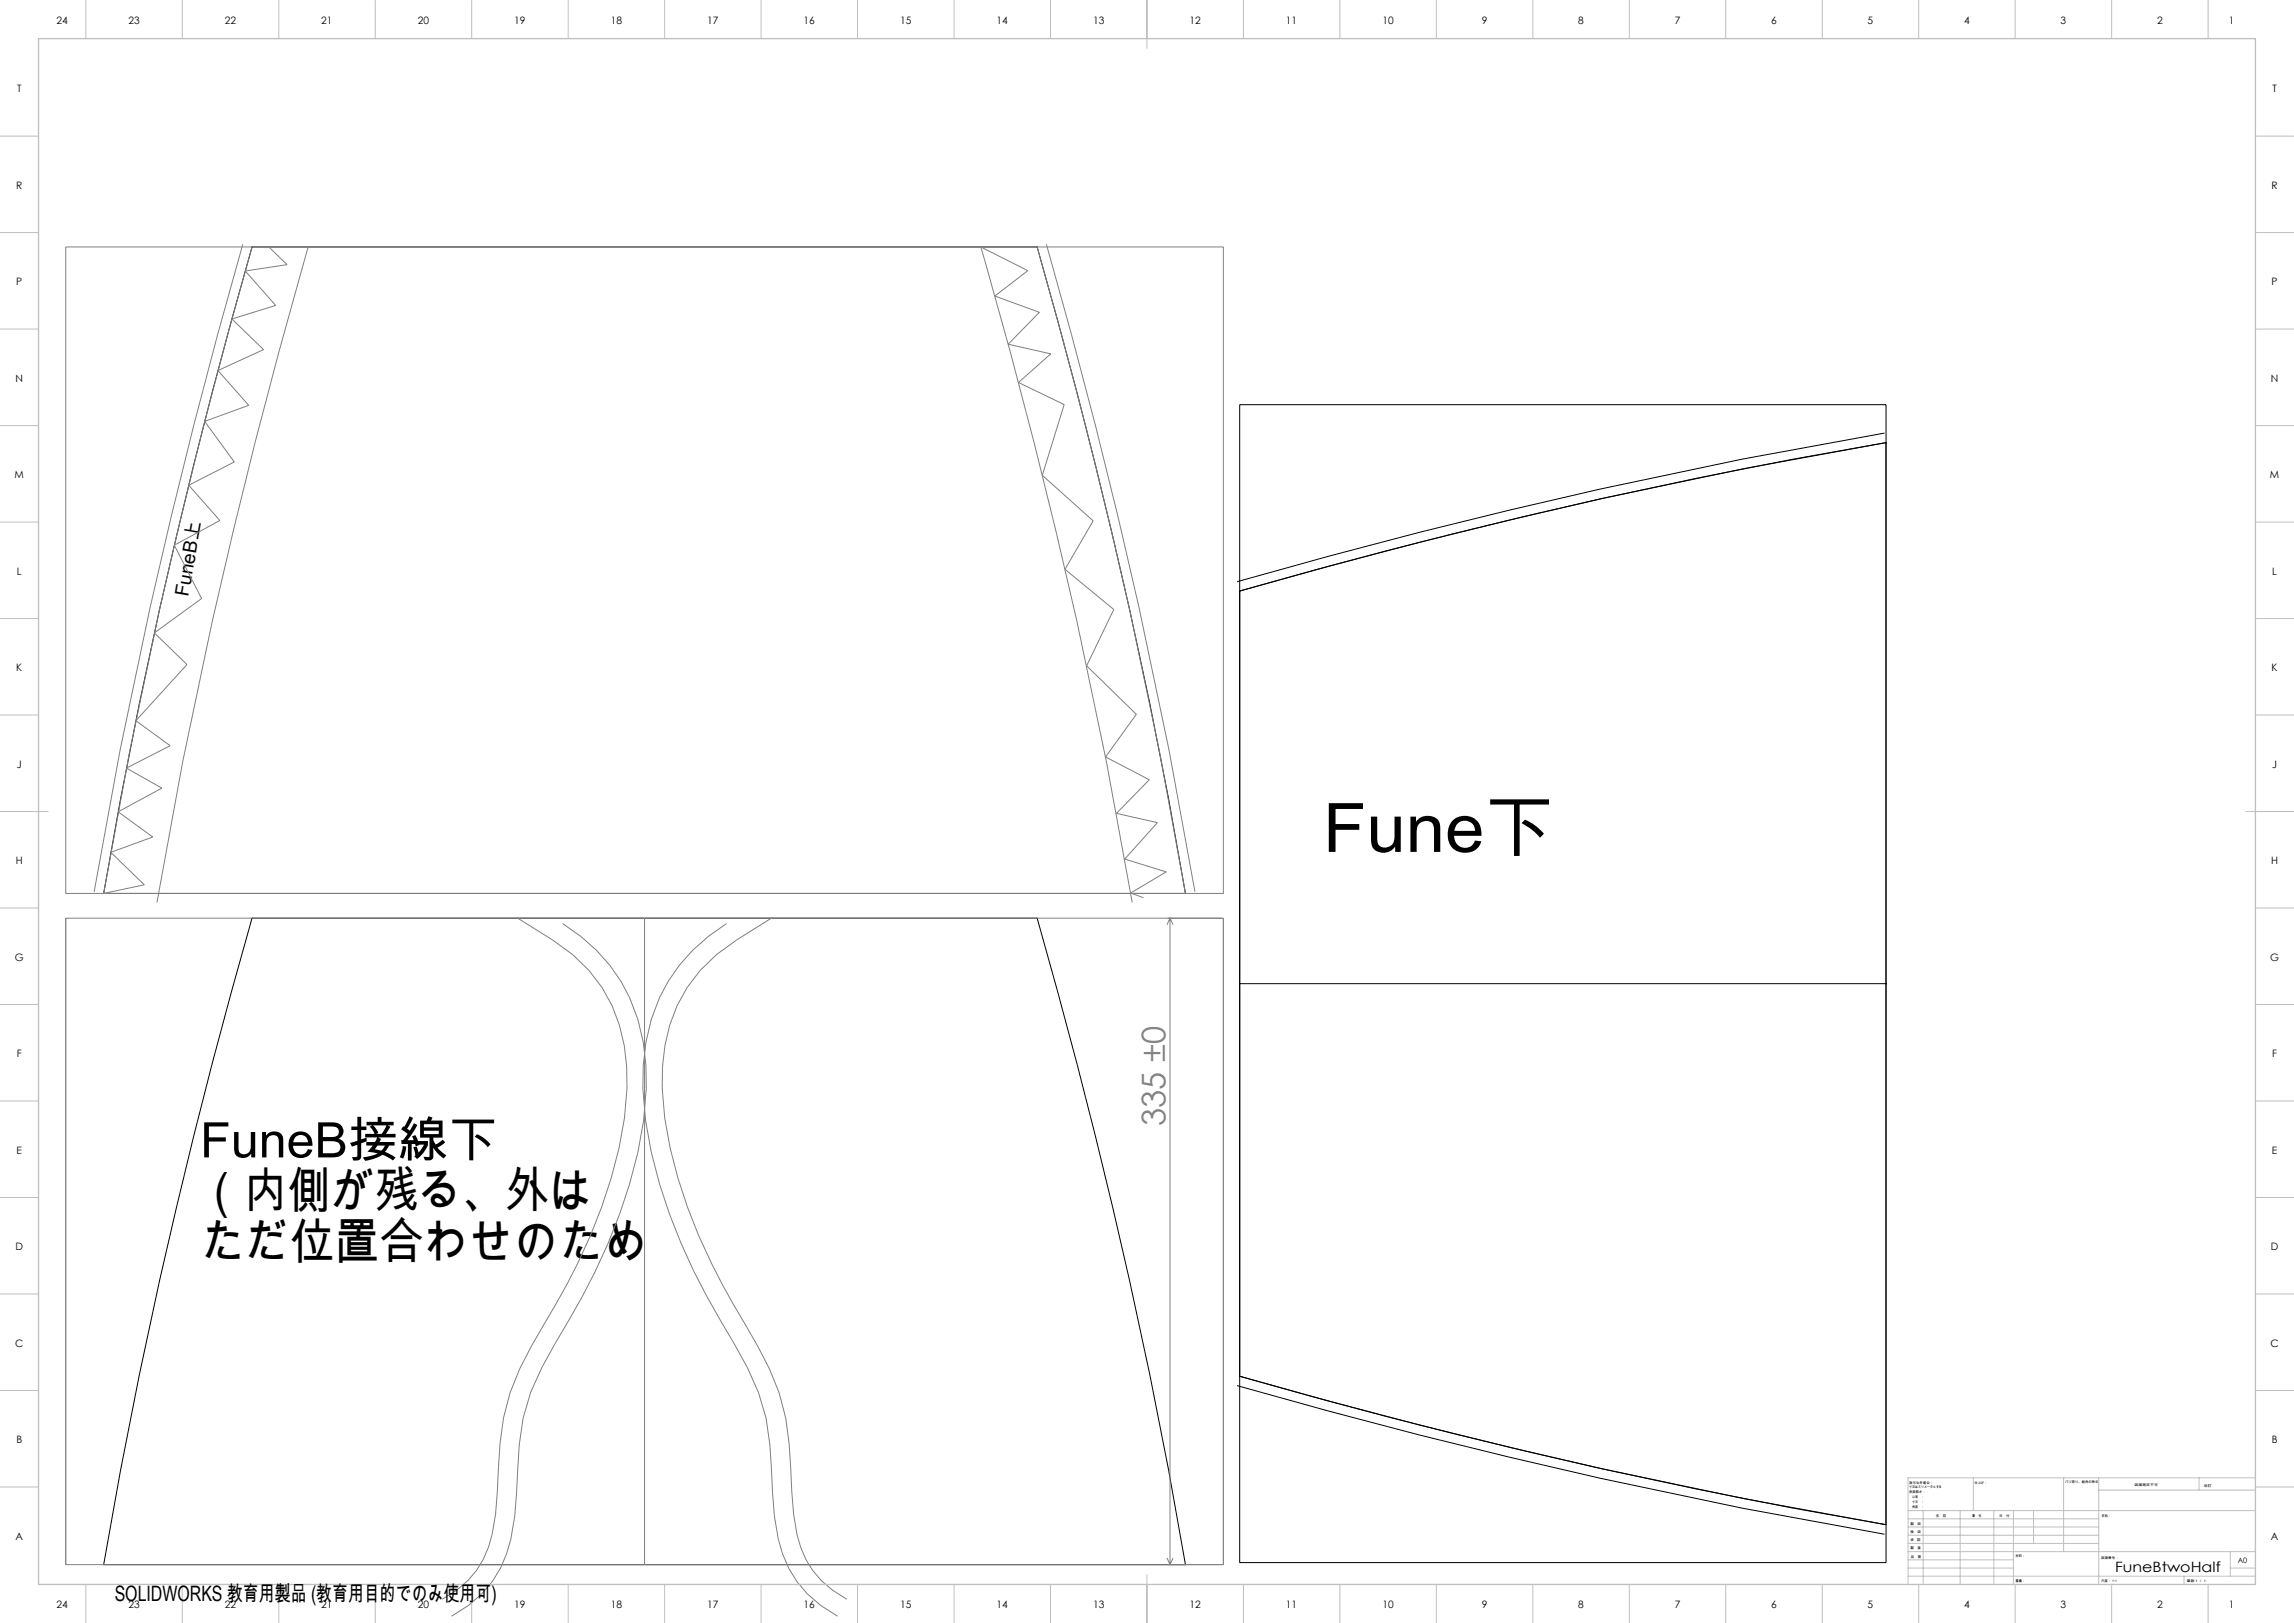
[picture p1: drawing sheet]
<svg xmlns="http://www.w3.org/2000/svg" width="1189mm" height="841mm" viewBox="0 0 1189 841" stroke-linecap="round" stroke-linejoin="round" font-family="sans-serif">
<defs><g id="words">
<text font-size="35.3" x="686" y="441">Fune下</text>
<g font-size="25.4">
<text x="104" y="600">FuneB接線下</text>
<text x="104" y="626">（内側が残る、外は</text>
<text x="104" y="653">ただ位置合わせのため</text>
</g>
<text font-size="16.9" fill="#808080" x="604" y="583" transform="rotate(-90 604 583)">335 ±0</text>
<text font-size="11" x="59" y="830">SOLIDWORKS 教育用製品 (教育用目的でのみ使用可)</text>
<text font-size="9.9" x="98" y="309" transform="rotate(-80 98 309)">FuneB上</text>
<text font-size="7.4" x="1096" y="815">FuneBtwoHalf</text>
<g font-size="5.3">
<text x="29" y="12">24</text>
<text x="67" y="12">23</text>
<text x="117" y="12">22</text>
<text x="167" y="12">21</text>
<text x="217" y="12">20</text>
<text x="267" y="12">19</text>
<text x="317" y="12">18</text>
<text x="367" y="12">17</text>
<text x="417" y="12">16</text>
<text x="467" y="12">15</text>
<text x="517" y="12">14</text>
<text x="567" y="12">13</text>
<text x="617" y="12">12</text>
<text x="667" y="12">11</text>
<text x="717" y="12">10</text>
<text x="768" y="12">9</text>
<text x="818" y="12">8</text>
<text x="868" y="12">7</text>
<text x="918" y="12">6</text>
<text x="968" y="12">5</text>
<text x="1018" y="12">4</text>
<text x="1068" y="12">3</text>
<text x="1118" y="12">2</text>
<text x="1155" y="12">1</text>
<text x="9" y="48">T</text>
<text x="1178" y="48">T</text>
<text x="8" y="98">R</text>
<text x="1177" y="98">R</text>
<text x="8" y="148">P</text>
<text x="1177" y="148">P</text>
<text x="8" y="198">N</text>
<text x="1177" y="198">N</text>
<text x="8" y="248">M</text>
<text x="1177" y="248">M</text>
<text x="9" y="298">L</text>
<text x="1178" y="298">L</text>
<text x="8" y="348">K</text>
<text x="1177" y="348">K</text>
<text x="9" y="398">J</text>
<text x="1178" y="398">J</text>
<text x="8" y="448">H</text>
<text x="1177" y="448">H</text>
<text x="8" y="498">G</text>
<text x="1177" y="498">G</text>
<text x="9" y="548">F</text>
<text x="1178" y="548">F</text>
<text x="9" y="598">E</text>
<text x="1178" y="598">E</text>
<text x="8" y="648">D</text>
<text x="1177" y="648">D</text>
<text x="8" y="698">C</text>
<text x="1177" y="698">C</text>
<text x="8" y="748">B</text>
<text x="1177" y="748">B</text>
<text x="8" y="798">A</text>
<text x="1177" y="798">A</text>
<text x="29" y="833">24</text>
<text x="67" y="833">23</text>
<text x="117" y="833">22</text>
<text x="167" y="833">21</text>
<text x="217" y="833">20</text>
<text x="267" y="833">19</text>
<text x="317" y="833">18</text>
<text x="367" y="833">17</text>
<text x="417" y="833">16</text>
<text x="467" y="833">15</text>
<text x="517" y="833">14</text>
<text x="567" y="833">13</text>
<text x="617" y="833">12</text>
<text x="667" y="833">11</text>
<text x="717" y="833">10</text>
<text x="768" y="833">9</text>
<text x="818" y="833">8</text>
<text x="868" y="833">7</text>
<text x="918" y="833">6</text>
<text x="968" y="833">5</text>
<text x="1018" y="833">4</text>
<text x="1068" y="833">3</text>
<text x="1118" y="833">2</text>
<text x="1155" y="833">1</text>
</g>
<text font-size="3.9" x="1160" y="810">A0</text>
<g font-size="1.7">
<text x="990" y="769">指示なき場合：</text>
<text x="990" y="771">寸法はミリメータとする</text>
<text x="990" y="774">表面粗さ：</text>
<text x="1023" y="769">仕上げ：</text>
<text x="1070" y="769">バリ取り、鋭角の除去</text>
<text x="1106" y="770">図面測定不可</text>
<text x="1142" y="770">改訂</text>
<text x="990" y="776">公差　：</text>
<text x="990" y="779">寸法　：</text>
<text x="990" y="781">角度　：</text>
<text x="990" y="790">製　図</text>
<text x="1003" y="786">名　前</text>
<text x="1019" y="786">署　名</text>
<text x="1036" y="786">日　付</text>
<text x="1089" y="786">名称：</text>
<text x="990" y="794">検　図</text>
<text x="990" y="799">承　認</text>
<text x="990" y="803">製　産</text>
<text x="990" y="807">品　管</text>
<text x="1045" y="807">材料：</text>
<text x="1089" y="808">図面番号：</text>
<text x="1045" y="820">重量：</text>
<text x="1089" y="820">尺度： 1:1</text>
<text x="1133" y="820">葉数 1 ／ 1</text>
</g>
</g></defs>
<g fill="none" stroke="#000" stroke-width=".52">
<path d="M131 128h407l20 75 19 75a2890 2890 0 0 1 37 185h-560a2985 2985 0 0 1 46-222l10-38zM643 210h335v600h-335zM977 224l-74 14-74 15-93 23-95 25M978 229a2985 2985 0 0 0-222 47l-38 10-75 20M978 229v281M978 229l-74 14-74 15-93 23-94 25M643 306v204M131 476h407l20 75 19 75a2885 2885 0 0 1 37 185h-560a2980 2980 0 0 1 46-222l10-38zM643 510v203M643 510h335M978 510v280M641 718l95 26 93 22 74 15 74 14"/>
<path d="M643 713l94 26 93 22 74 16 74 13M643 713l75 21 75 18a2957 2957 0 0 0 185 38"/>
</g>
<g fill="none" stroke="#808080" stroke-width=".52">
<path d="M34 128h600v335h-600zM126 127l-26 94-22 94-16 73-13 74M139 128l10 9-22 3 16 18-23 7 17 16-24 11 16 18-23 8 15 21-23 12 16 19-24 13 14 27-24 18 17 16-27 29 18 13-22 12 18 10-23 13 18 13-22 8 18 16-21 5 13-74 16-73 22-94 26-94M160 128l-28 101a2993 2993 0 0 0-51 239M538 128l25 94 22 94 16 73 13 74M542 127l26 94 22 94 16 73 13 74M34 476h600v335h-600zM268 476l18 11a79 79 0 0 1 39 66 203 203 0 0 1-19 87 447 447 0 0 1-31 58 120 120 0 0 0-17 63 138 138 0 0 1-5 41 47 47 0 0 1-24 27M292 479a89 89 0 0 1 43 73 212 212 0 0 1-20 92 408 408 0 0 1-27 52 116 116 0 0 0-20 65 150 150 0 0 1-5 44 56 56 0 0 1-29 32M334 476v335M377 479a89 89 0 0 0-44 73 212 212 0 0 0 20 92 408 408 0 0 0 28 52 117 117 0 0 1 19 65 148 148 0 0 0 6 44 57 57 0 0 0 28 32M400 476l-18 11a79 79 0 0 0-39 66 203 203 0 0 0 19 87 459 459 0 0 0 31 58 119 119 0 0 1 17 63 141 141 0 0 0 5 41 47 47 0 0 0 24 27"/>
<path d="M593 465l-7-2 18-11-21-7 17-19-21-5 17-17-23-12 16-22-26-25 14-29-25-21 15-25-27-24 12-36-24-12 17-15-22-5 16-16-23-9 17-13-25-12 16 54 12 47a2967 2967 0 0 1 51 239M606 476v335M606 476l2 3M606 476l-1 3M605 807l1 4M608 807l-2 4"/>
</g>
<g fill="none" stroke="#c0c0c0" stroke-width=".52">
<path d="M44 0v20M94 0v20M144 0v20M194 0v20M244 0v20M294 0v20M344 0v20M394 0v20M444 0v20M494 0v20M544 0v20M594 0v25"/>
<path d="M644 0v20M694 0v20M744 0v20M794 0v20M844 0v20M894 0v20M944 0v20M994 0v20M1044 0v20M1094 0v20M1144 0v20M0 71h20"/>
<path d="M1169 71h20M0 121h20M1169 121h20M0 171h20M1169 171h20M0 221h20M1169 221h20M0 271h20M1169 271h20M0 321h20M1169 321h20M0 371h20"/>
<path d="M1169 371h20M0 421h25M1164 421h25M0 471h20M1169 471h20M0 521h20M1169 521h20M0 571h20M1169 571h20M0 621h20M1169 621h20M0 671h20"/>
<path d="M1169 671h20M0 721h20M1169 721h20M0 771h20M1023 766v17M1070 766v38M1088 766v55M1088 772h81M1140 766v6M1169 766h-180v55M1169 771h20M989 783h180"/>
<path d="M989 800h99M989 796h99M989 791h99M989 787h99M997 783v38M1016 783v38M1033 783v38M1044 783v38M1054 783v17M594 816v25M989 817h180M989 813h55"/>
<path d="M989 808h55M989 804h180M1132 817v4M1156 813h13M1156 804v13M44 821v20M94 821v20M144 821v20M194 821v20M244 821v20M294 821v20M344 821v20"/>
<path d="M394 821v20M444 821v20M494 821v20M544 821v20M644 821v20M694 821v20M744 821v20M794 821v20M844 821v20M894 821v20M944 821v20M994 821v20"/>
<path d="M1044 821v20M1094 821v20M1144 821v20"/>
</g>
<path d="M20 20h1149v801h-1149z" fill="none" stroke="#c0c0c0" stroke-width=".7"/>
<use href="#words"/>
</svg>
